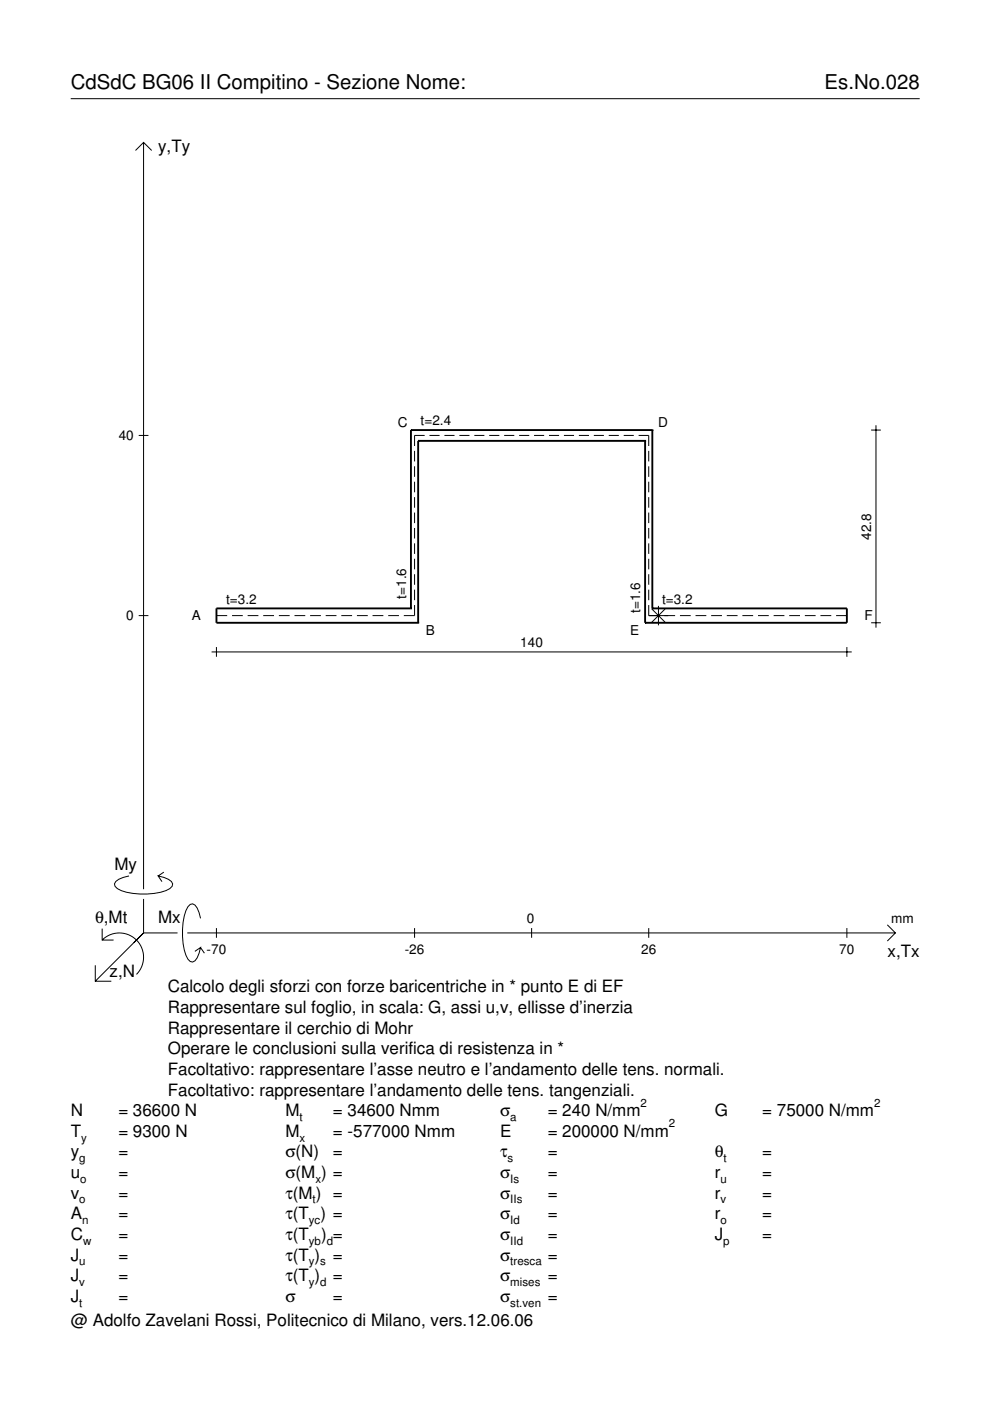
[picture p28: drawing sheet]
<svg xmlns="http://www.w3.org/2000/svg" width="210mm" height="297mm" viewBox="0 0 210 297" stroke-linecap="round" stroke-linejoin="round" font-family="sans-serif">
<defs><g id="words">
<g font-size="4.3">
<text x="15" y="18.9">CdSdC BG06 II Compitino - Sezione Nome:</text>
<text x="174.8" y="18.9">Es.No.028</text>
</g>
<g font-size="3.6">
<text x="33.5" y="32.3">y,Ty</text>
<text x="24.3" y="184.4">My</text>
<text x="20.1" y="195.7">θ,Mt</text>
<text x="33.5" y="195.7">Mx</text>
<text x="188.2" y="203">x,Tx</text>
<text x="23.2" y="207.1">z,N</text>
<text x="35.6" y="210.4">Calcolo degli sforzi con forze baricentriche in * punto E di EF</text>
<text x="35.6" y="214.8">Rappresentare sul foglio, in scala: G, assi u,v, ellisse d’inerzia</text>
<text x="35.6" y="219.2">Rappresentare il cerchio di Mohr</text>
<text x="35.6" y="223.5">Operare le conclusioni sulla verifica di resistenza in *</text>
<text x="35.6" y="227.9">Facoltativo: rappresentare l’asse neutro e l’andamento delle tens. normali.</text>
<text x="35.6" y="232.3">Facoltativo: rappresentare l’andamento delle tens. tangenziali.</text>
<text x="15" y="236.7">N</text>
<text x="25.1" y="236.7">= 36600 N</text>
<text x="60.5" y="236.7">M</text>
<text x="70.6" y="236.7">= 34600 Nmm</text>
<text x="106" y="236.7">σ</text>
<text x="116.1" y="236.7">= 240 N/mm</text>
<text x="151.5" y="236.7">G</text>
<text x="161.6" y="236.7">= 75000 N/mm</text>
<text x="15" y="245.4">y</text>
<text x="15" y="241">T</text>
<text x="25.1" y="241">= 9300 N</text>
<text x="25.1" y="245.4">=</text>
<text x="60.5" y="241">M</text>
<text x="60.5" y="245.4">σ(N)</text>
<text x="70.6" y="241">= -577000 Nmm</text>
<text x="70.6" y="245.4">=</text>
<text x="106" y="241">E</text>
<text x="106" y="245.4">τ</text>
<text x="116.1" y="241">= 200000 N/mm</text>
<text x="116.1" y="245.4">=</text>
<text x="151.5" y="245.4">θ</text>
<text x="161.6" y="245.4">=</text>
<text x="15" y="249.8">u</text>
<text x="25.1" y="249.8">=</text>
<text x="60.5" y="249.8">σ(M ) =</text>
<text x="106" y="249.8">σ</text>
<text x="116.1" y="249.8">=</text>
<text x="151.5" y="249.8">r</text>
<text x="161.6" y="249.8">=</text>
<text x="15" y="254.2">v</text>
<text x="25.1" y="254.2">=</text>
<text x="60.5" y="254.2">τ(M ) =</text>
<text x="106" y="254.2">σ</text>
<text x="116.1" y="254.2">=</text>
<text x="151.5" y="254.2">r</text>
<text x="161.6" y="254.2">=</text>
<text x="15" y="258.5">A</text>
<text x="15" y="262.9">C</text>
<text x="25.1" y="262.9">=</text>
<text x="25.1" y="258.5">=</text>
<text x="60.5" y="258.5">τ(T ) =</text>
<text x="60.5" y="262.9">τ(T</text>
<text x="68.1" y="262.9">) =</text>
<text x="106" y="258.5">σ</text>
<text x="106" y="262.9">σ</text>
<text x="116.1" y="258.5">=</text>
<text x="116.1" y="262.9">=</text>
<text x="151.5" y="258.5">r</text>
<text x="151.5" y="262.9">J</text>
<text x="161.6" y="258.5">=</text>
<text x="161.6" y="262.9">=</text>
<text x="15" y="267.3">J</text>
<text x="25.1" y="267.3">=</text>
<text x="60.5" y="267.3">τ(T )</text>
<text x="70.6" y="267.3">=</text>
<text x="106" y="267.3">σ</text>
<text x="116.1" y="267.3">=</text>
<text x="15" y="271.7">J</text>
<text x="25.1" y="271.7">=</text>
<text x="60.5" y="271.7">τ(T )</text>
<text x="70.6" y="271.7">=</text>
<text x="106" y="271.7">σ</text>
<text x="116.1" y="271.7">=</text>
<text x="15" y="281.2">@ Adolfo Zavelani Rossi, Politecnico di Milano, vers.12.06.06</text>
<text x="15" y="276">J</text>
<text x="25.1" y="276">=</text>
<text x="60.5" y="276">σ</text>
<text x="70.6" y="276">=</text>
<text x="106" y="276">σ</text>
<text x="116.1" y="276">=</text>
</g>
<g font-size="2.9">
<text x="25.2" y="93.3">40</text>
<text x="84.4" y="90.4">C</text>
<text x="89.2" y="90.2">t=2.4</text>
<text x="139.6" y="90.4">D</text>
<text x="184.7" y="114.4" transform="rotate(-90 184.7 114.4)">42.8</text>
<text x="26.8" y="131.5">0</text>
<text x="40.6" y="131.4">A</text>
<text x="47.9" y="128">t=3.2</text>
<text x="86.1" y="126.9" transform="rotate(-90 86.1 126.9)">t=1.6</text>
<text x="135.7" y="130" transform="rotate(-90 135.7 130)">t=1.6</text>
<text x="140.4" y="128">t=3.2</text>
<text x="183.3" y="131.4">F</text>
<text x="90.3" y="134.6">B</text>
<text x="110.3" y="137.2">140</text>
<text x="133.6" y="134.6">E</text>
<text x="111.7" y="195.7">0</text>
<text x="189" y="195.7">mm</text>
<text x="43.8" y="202.2">-70</text>
<text x="85.8" y="202.2">-26</text>
<text x="135.9" y="202.2">26</text>
<text x="178" y="202.2">70</text>
</g>
<g font-size="2.4">
<text x="63.5" y="237.7">t</text>
<text x="108.2" y="237.7">a</text>
<text x="135.8" y="234.7">2</text>
<text x="141.8" y="239">2</text>
<text x="185.3" y="234.7">2</text>
<text x="17.2" y="242">y</text>
<text x="63.5" y="242">x</text>
<text x="16.8" y="246.4">g</text>
<text x="17" y="250.8">o</text>
<text x="66.9" y="250.8">x</text>
<text x="107.6" y="246.4">s</text>
<text x="108.2" y="250.8">Is</text>
<text x="152.7" y="250.8">u</text>
<text x="153.4" y="246.4">t</text>
<text x="16.8" y="255.2">o</text>
<text x="66.3" y="255.2">t</text>
<text x="108.2" y="255.2">IIs</text>
<text x="152.7" y="255.2">v</text>
<text x="17.4" y="259.5">n</text>
<text x="17.6" y="263.9">w</text>
<text x="65.5" y="259.5">yc</text>
<text x="65.5" y="263.9">yb d</text>
<text x="108.2" y="259.5">Id</text>
<text x="108.2" y="263.9">IId</text>
<text x="152.7" y="259.5">o</text>
<text x="153.3" y="263.9">p</text>
<text x="16.8" y="268.3">u</text>
<text x="65.5" y="268.3">y s</text>
<text x="108.2" y="268.3">tresca</text>
<text x="16.8" y="272.7">v</text>
<text x="65.5" y="272.7">y d</text>
<text x="108.2" y="272.7">mises</text>
<text x="16.8" y="277">t</text>
<text x="108.2" y="277">st.ven</text>
</g>
</g></defs>
<g fill="none" stroke="#000" stroke-width=".21">
<path d="M15 20.9h180M28.7 31.9l1.7-1.7 1.8 1.7M30.4 30.2v158.3M29.4 92.3h2.1M87.9 95.6v2.2M87.9 98.9v2.2M90 92.3h-2.1v2.3M91.1 92.3h2.1M94.2 92.3h2.2M97.4 92.3h2.1M100.6 92.3h2.1M103.7 92.3h2.2"/>
<path d="M106.9 92.3h2.1M110.1 92.3h2.1M113.2 92.3h2.2M116.4 92.3h2.1M119.6 92.3h2.1M122.7 92.3h2.2M125.9 92.3h2.1M129.1 92.3h2.1M132.2 92.3h2.2M135.4 92.3h2.1v2.3M137.5 95.6v2.2M137.5 98.9v2.2"/>
<path d="M184.7 91.2h2.1M185.7 90.2v42.9M87.9 102.1v2.3M87.9 105.4v2.2M87.9 108.7v2.2M87.9 111.9v2.3M87.9 115.2v2.2M87.9 118.5v2.2M137.5 102.1v2.3M137.5 105.4v2.2M137.5 108.7v2.2M137.5 111.9v2.3"/>
<path d="M137.5 115.2v2.2M137.5 118.5v2.2M29.4 130.5h2.1M44.9 138.2h135.7M45.9 130.5h2.3M45.9 137.2v2.1M49.2 130.5h2.3M52.5 130.5h2.3M55.8 130.5h2.3M59.1 130.5h2.3M62.4 130.5h2.3M65.7 130.5h2.3"/>
<path d="M69.1 130.5h2.2M72.4 130.5h2.2M75.7 130.5h2.3M79 130.5h2.3M82.3 130.5h2.3M87.9 128.3v2.2h-2.3M87.9 121.7v2.3M87.9 125v2.3M137.5 128.3v2.2h5.6M137.5 121.7v2.3M137.5 125v2.3M138.1 129.1l3 2.9"/>
<path d="M139.6 128.5v4.1M141.1 129.1l-3 2.9M144.2 130.5h2.2M147.5 130.5h2.3M150.8 130.5h2.3M154.1 130.5h2.3M157.4 130.5h2.3M160.7 130.5h2.3M164 130.5h2.3M167.3 130.5h2.3M170.6 130.5h2.3M174 130.5h2.2"/>
<path d="M177.3 130.5h2.3M179.6 137.2v2.1M184.7 132h2.1M21.7 199.3a5.1 5.1 0 0 1 7.2 0 5.1 5.1 0 0 1 0 7.3M21.7 196.9v2.4h2.4M27.3 185.7a3.6 3.6 0 0 0-3 1.7l.1 .5a5.6 5.6 0 0 0 3.8 1.5 13.4 13.4 0 0 0 7.8-1l.5-.5 .1-.5a3.6 3.6 0 0 0-3.1-1.7l.8 1.2M30.4 190.6v7.2M30.4 197.8l-10.2 10.2M30.4 197.8h7.2M34.7 184.9l-1.2 .8M39.7 197.8h150.1M42.5 194.7a3.6 3.6 0 0 0-1.7-3.1l-.5 .2a5.7 5.7 0 0 0-1.5 3.7 13.3 13.3 0 0 0 1 7.9l.5 .5 .5 .1a3.6 3.6 0 0 0 1.7-3.1l-1.2 .8"/>
<path d="M45.9 196.8v2M87.9 196.8v2M112.7 196.8v2M137.5 196.8v2M179.6 196.8v2M188.1 196.1l1.7 1.7-1.7 1.7M20.2 204.7v3.3h3.4M42.5 200.9l.8 1.2"/>
</g>
<g fill="none" stroke="#000" stroke-width=".4">
<path d="M87.1 91.2h.1M87.1 91.2v37.8M87.1 91.2h51.2M88.7 93.5h.1M88.7 93.5v38.5M88.7 93.5h48.1M136.8 93.5h.1M136.8 93.5v38.5M138.3 91.2h.1M138.3 91.2v37.8M87.1 129h.1M87.1 129h-41.2v3h42.8"/>
<path d="M88.7 132h.1M136.8 132h.1M138.3 129h.1M138.3 129h41.3v3h-42.8"/>
</g>
<use href="#words"/>
</svg>
